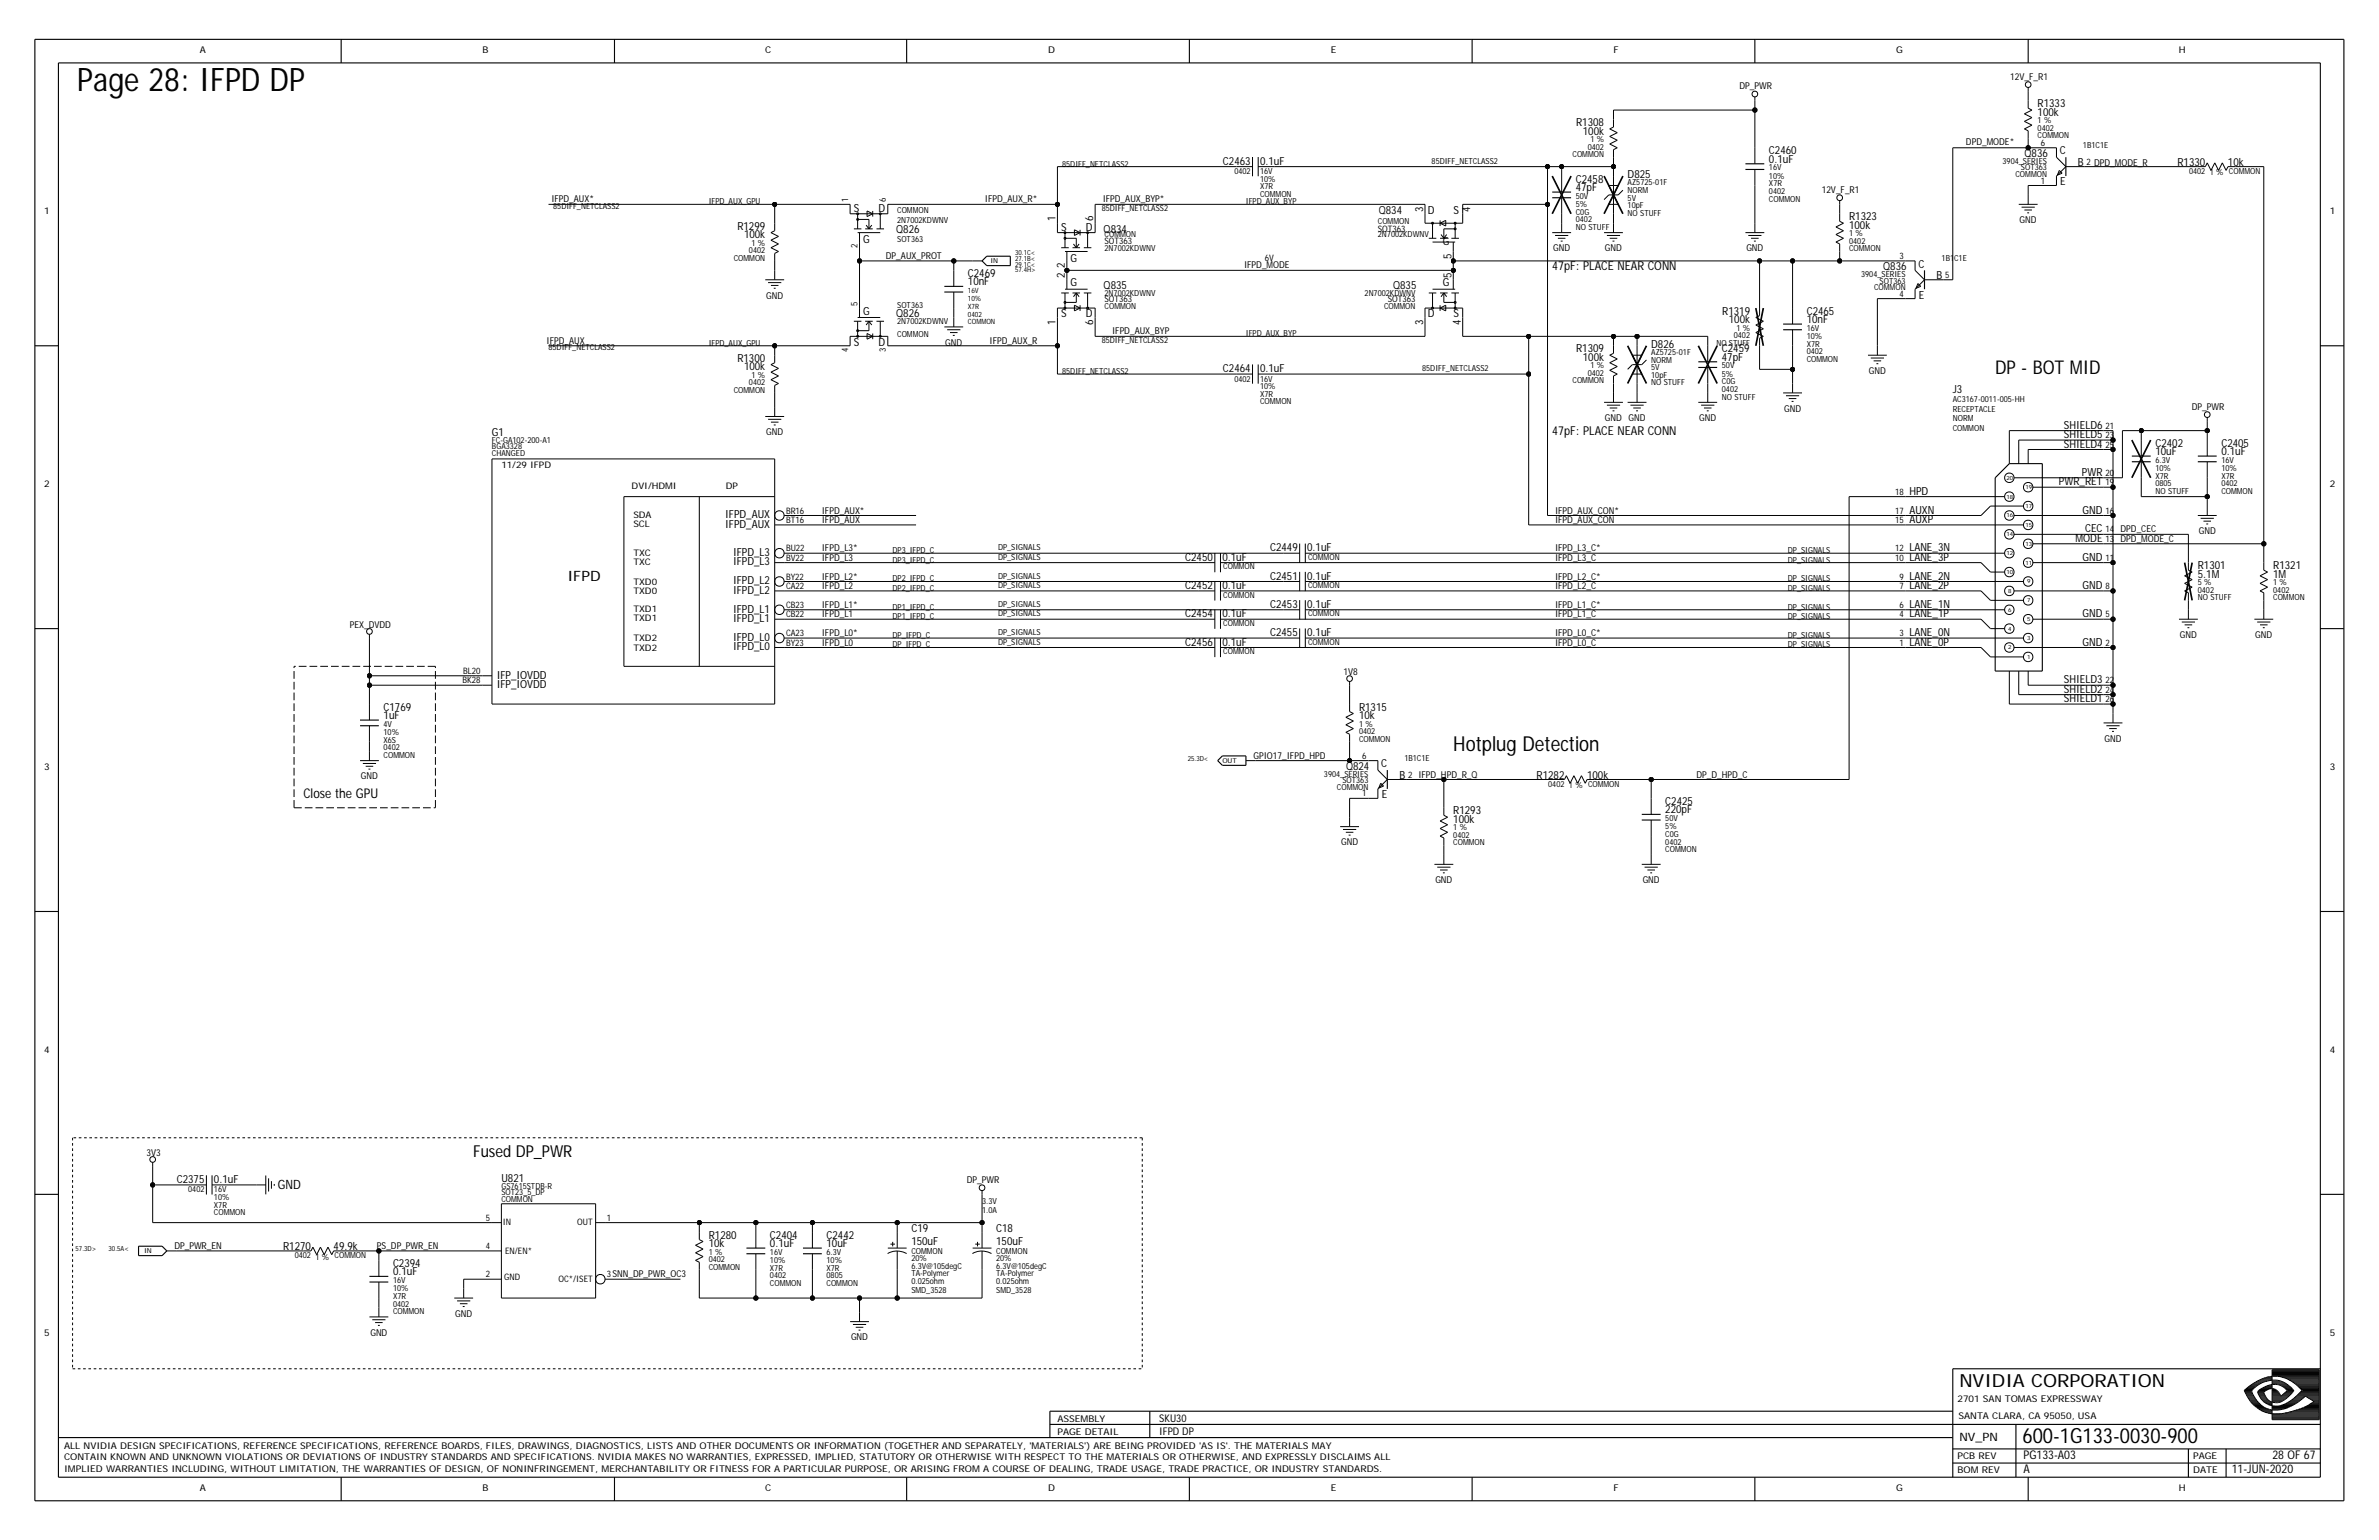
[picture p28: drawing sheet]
<svg xmlns="http://www.w3.org/2000/svg" width="432mm" height="279mm" viewBox="0 0 432 279" stroke-linecap="round" stroke-linejoin="round" font-family="sans-serif">
<defs><g id="words">
<text font-size="5.9" x="14" y="16.5">Page 28: IFPD DP</text>
<text font-size="3.8" x="367.1" y="261.8">600-1G133-0030-900</text>
<text font-size="3.7" x="263.8" y="136.3">Hotplug Detection</text>
<text font-size="3.4" x="362.1" y="67.9">DP - BOT MID</text>
<text font-size="3.3" x="355.6" y="251.6">NVIDIA CORPORATION</text>
<text font-size="3" x="85.9" y="209.8">Fused DP_PWR</text>
<text font-size="2.6" x="103" y="105.5">IFPD</text>
<text font-size="2.4" x="55.1" y="144.8">Close the GPU</text>
<text font-size="2.3" x="50.4" y="215.7">GND</text>
<g font-size="2.2">
<text x="281.7" y="49">47pF: PLACE NEAR CONN</text>
<text x="281.7" y="79">47pF: PLACE NEAR CONN</text>
<text x="367.3" y="267.3">A</text>
<text x="367.3" y="264.8">PG133-A03</text>
<text x="405.1" y="267.3">11-JUN-2020</text>
<text x="412.5" y="264.8">28 OF 67</text>
</g>
<text font-size="2.1" x="355.6" y="261.5">NV_PN</text>
<g font-size="2">
<text x="286.1" y="22.9">R1308</text>
<text x="369.8" y="19.5">R1333</text>
<text x="369.8" y="21">100k</text>
<text x="222" y="29.9">C2463</text>
<text x="228.7" y="29.9">0.1uF</text>
<text x="287.3" y="24.4">100k</text>
<text x="321.1" y="28">C2460</text>
<text x="321.1" y="29.5">0.1uF</text>
<text x="367.5" y="28.5">Q836</text>
<text x="373.9" y="28">C</text>
<text x="286" y="34.7">47pF</text>
<text x="286" y="33.1">C2458</text>
<text x="295.4" y="32.3">D825</text>
<text x="374" y="33.7">E</text>
<text x="377.2" y="30.1">B</text>
<text x="395.2" y="30.1">R1330</text>
<text x="404.4" y="30.1">10k</text>
<text x="133.8" y="41.7">R1299</text>
<text x="155" y="38.4">S</text>
<text x="159.4" y="38.4">D</text>
<text x="191.6" y="40.2" transform="rotate(-90 191.6 40.2)">1</text>
<text x="192.6" y="41.9">S</text>
<text x="197.1" y="41.9">D</text>
<text x="198.4" y="40.2" transform="rotate(-90 198.4 40.2)">6</text>
<text x="250.3" y="38.8">Q834</text>
<text x="258.3" y="38.4" transform="rotate(-90 258.3 38.4)">3</text>
<text x="259.1" y="38.8">D</text>
<text x="263.8" y="38.8">S</text>
<text x="266.9" y="38.4" transform="rotate(-90 266.9 38.4)">4</text>
<text x="335.6" y="40">R1323</text>
<text x="335.6" y="41.5">100k</text>
<text x="135" y="43.2">100k</text>
<text x="156.7" y="44.1">G</text>
<text x="162.7" y="42.2">Q826</text>
<text x="194.3" y="47.5">G</text>
<text x="200.3" y="42.2">Q834</text>
<text x="261.9" y="44.4">G</text>
<text x="263.4" y="47" transform="rotate(-90 263.4 47)">5</text>
<text x="175.7" y="51.8">10nF</text>
<text x="175.7" y="50.2">C2469</text>
<text x="193.3" y="50.4" transform="rotate(-90 193.3 50.4)">2</text>
<text x="193.3" y="48.7" transform="rotate(-90 193.3 48.7)">2</text>
<text x="194.3" y="52">G</text>
<text x="200.3" y="52.5">Q835</text>
<text x="252.9" y="52.5">Q835</text>
<text x="261.9" y="52">G</text>
<text x="263.4" y="50.4" transform="rotate(-90 263.4 50.4)">5</text>
<text x="341.8" y="49">Q836</text>
<text x="348.2" y="48.5">C</text>
<text x="351.5" y="50.6">B</text>
<text x="156.7" y="57.1">G</text>
<text x="162.7" y="57.6">Q826</text>
<text x="191.6" y="58.9" transform="rotate(-90 191.6 58.9)">1</text>
<text x="192.6" y="57.6">S</text>
<text x="197.1" y="57.6">D</text>
<text x="198.4" y="58.9" transform="rotate(-90 198.4 58.9)">6</text>
<text x="258.3" y="58.9" transform="rotate(-90 258.3 58.9)">3</text>
<text x="259.1" y="57.6">D</text>
<text x="263.8" y="57.6">S</text>
<text x="265.1" y="58.9" transform="rotate(-90 265.1 58.9)">4</text>
<text x="312.6" y="57.1">R1319</text>
<text x="313.8" y="58.6">100k</text>
<text x="327.9" y="57.1">C2465</text>
<text x="327.9" y="58.6">10nF</text>
<text x="348.3" y="54.2">E</text>
<text x="133.8" y="65.6">R1300</text>
<text x="155" y="62.7">S</text>
<text x="159.4" y="62.7">D</text>
<text x="286.1" y="63.9">R1309</text>
<text x="287.3" y="65.5">100k</text>
<text x="299.7" y="63.1">D826</text>
<text x="312.5" y="65.5">47pF</text>
<text x="312.5" y="63.9">C2459</text>
<text x="135" y="67.2">100k</text>
<text x="222" y="67.5">C2464</text>
<text x="228.7" y="67.5">0.1uF</text>
<text x="354.4" y="71.3">J3</text>
<text x="374.6" y="77.8">SHIELD6</text>
<text x="89.3" y="79.2">G1</text>
<text x="374.6" y="79.5">SHIELD5</text>
<text x="374.6" y="81.2">SHIELD4</text>
<text x="391.2" y="81">C2402</text>
<text x="391.2" y="82.6">10uF</text>
<text x="403.2" y="81">C2405</text>
<text x="403.2" y="82.6">0.1uF</text>
<text x="346.6" y="89.8">HPD</text>
<text x="373.7" y="88.1">PWR_RET</text>
<text x="377.9" y="86.3">PWR</text>
<text x="131.6" y="94">IFPD_AUX</text>
<text x="131.6" y="95.7">IFPD_AUX</text>
<text x="346.6" y="93.2">AUXN</text>
<text x="346.6" y="94.9">AUXP</text>
<text x="378" y="93.2">GND</text>
<text x="133" y="100.9">IFPD_L3</text>
<text x="215.1" y="101.7">C2450</text>
<text x="221.9" y="101.7">0.1uF</text>
<text x="230.5" y="100">C2449</text>
<text x="237.3" y="100">0.1uF</text>
<text x="346.6" y="100">LANE_3N</text>
<text x="346.6" y="101.7">LANE_3P</text>
<text x="376.7" y="98.3">MODE</text>
<text x="378" y="101.7">GND</text>
<text x="378.5" y="96.6">CEC</text>
<text x="133" y="102.6">IFPD_L3</text>
<text x="133" y="106">IFPD_L2</text>
<text x="133" y="107.7">IFPD_L2</text>
<text x="215.1" y="106.9">C2452</text>
<text x="221.9" y="106.9">0.1uF</text>
<text x="230.5" y="105.2">C2451</text>
<text x="237.3" y="105.2">0.1uF</text>
<text x="346.6" y="105.2">LANE_2N</text>
<text x="346.6" y="106.9">LANE_2P</text>
<text x="378" y="106.9">GND</text>
<text x="398.9" y="103.3">R1301</text>
<text x="398.9" y="104.8">5.1M</text>
<text x="412.6" y="103.3">R1321</text>
<text x="412.6" y="104.8">1M</text>
<text x="133" y="111.1">IFPD_L1</text>
<text x="133" y="112.9">IFPD_L1</text>
<text x="215.1" y="112">C2454</text>
<text x="221.9" y="112">0.1uF</text>
<text x="230.5" y="110.3">C2453</text>
<text x="237.3" y="110.3">0.1uF</text>
<text x="346.6" y="112">LANE_1P</text>
<text x="346.6" y="110.3">LANE_1N</text>
<text x="378" y="112">GND</text>
<text x="133" y="116.3">IFPD_L0</text>
<text x="133" y="118">IFPD_L0</text>
<text x="215.1" y="117.1">C2456</text>
<text x="221.9" y="117.1">0.1uF</text>
<text x="230.5" y="115.4">C2455</text>
<text x="237.3" y="115.4">0.1uF</text>
<text x="346.6" y="117.1">LANE_0P</text>
<text x="346.6" y="115.4">LANE_0N</text>
<text x="378" y="117.1">GND</text>
<text x="90.1" y="123.1">IFP_IOVDD</text>
<text x="90.1" y="124.8">IFP_IOVDD</text>
<text x="374.6" y="125.7">SHIELD2</text>
<text x="374.6" y="124">SHIELD3</text>
<text x="69.6" y="130.5">1uF</text>
<text x="69.6" y="128.9">C1769</text>
<text x="246.7" y="128.9">R1315</text>
<text x="246.7" y="130.5">10k</text>
<text x="374.6" y="127.4">SHIELD1</text>
<text x="244.3" y="139.7">Q824</text>
<text x="250.7" y="139.2">C</text>
<text x="254" y="141.3">B</text>
<text x="278.9" y="141.3">R1282</text>
<text x="288.1" y="141.3">100k</text>
<text x="250.8" y="144.8">E</text>
<text x="263.8" y="147.8">R1293</text>
<text x="263.8" y="149.3">100k</text>
<text x="302.3" y="146">C2425</text>
<text x="302.3" y="147.6">220pF</text>
<text x="32.1" y="214.6">C2375</text>
<text x="38.8" y="214.6">0.1uF</text>
<text x="91" y="214.5">U821</text>
<text x="51.4" y="226.8">R1270</text>
<text x="60.6" y="226.8">49.9k</text>
<text x="128.6" y="224.7">R1280</text>
<text x="128.6" y="226.3">10k</text>
<text x="139.8" y="224.7">C2404</text>
<text x="139.8" y="226.3">0.1uF</text>
<text x="150" y="224.7">C2442</text>
<text x="150" y="226.3">10uF</text>
<text x="165.4" y="225.9">150uF</text>
<text x="165.4" y="223.5">C19</text>
<text x="180.8" y="225.9">150uF</text>
<text x="180.8" y="223.5">C18</text>
<text x="71.3" y="231.4">0.1uF</text>
<text x="71.3" y="229.9">C2394</text>
</g>
<g font-size="1.9">
<text x="210.4" y="257.9">SKU30</text>
<text x="210.4" y="260.3">IFPD DP</text>
</g>
<g font-size="1.7">
<text x="36.3" y="9.7">A</text>
<text x="87.6" y="9.7">B</text>
<text x="138.9" y="9.7">C</text>
<text x="190.2" y="9.7">D</text>
<text x="241.5" y="9.7">E</text>
<text x="292.9" y="9.7">F</text>
<text x="344.2" y="9.7">G</text>
<text x="395.5" y="9.7">H</text>
<text x="315.7" y="16.2">DP_PWR</text>
<text x="364.9" y="14.5">12V_F_R1</text>
<text x="356.8" y="26.3">DPD_MODE*</text>
<text x="330.7" y="35">12V_F_R1</text>
<text x="8" y="38.8">1</text>
<text x="100.1" y="36.7">IFPD_AUX*</text>
<text x="178.8" y="36.7">IFPD_AUX_R*</text>
<text x="200.1" y="36.7">IFPD_AUX_BYP*</text>
<text x="366.6" y="40.5">GND</text>
<text x="422.9" y="38.8">1</text>
<text x="160.8" y="47">DP_AUX_PROT</text>
<text x="281.9" y="45.6">GND</text>
<text x="291.3" y="45.6">GND</text>
<text x="317" y="45.6">GND</text>
<text x="225.8" y="48.7">IFPD_MODE</text>
<text x="139.1" y="54.2">GND</text>
<text x="99.2" y="62.4">IFPD_AUX</text>
<text x="171.6" y="62.7">GND</text>
<text x="179.6" y="62.4">IFPD_AUX_R</text>
<text x="201.9" y="60.7">IFPD_AUX_BYP</text>
<text x="339.2" y="67.9">GND</text>
<text x="291.3" y="76.4">GND GND</text>
<text x="308.4" y="76.4">GND</text>
<text x="323.8" y="74.7">GND</text>
<text x="397.8" y="74.4">DP_PWR</text>
<text x="139.1" y="79">GND</text>
<text x="8" y="88.4">2</text>
<text x="422.9" y="88.4">2</text>
<text x="149.2" y="93.2">IFPD_AUX*</text>
<text x="149.2" y="94.9">IFPD_AUX</text>
<text x="282.3" y="93.2">IFPD_AUX_CON*</text>
<text x="282.3" y="94.9">IFPD_AUX_CON</text>
<text x="149.2" y="100">IFPD_L3*</text>
<text x="149.2" y="101.7">IFPD_L3</text>
<text x="282.3" y="100">IFPD_L3_C*</text>
<text x="282.3" y="101.7">IFPD_L3_C</text>
<text x="384.9" y="98.3">DPD_MODE_C</text>
<text x="384.9" y="96.6">DPD_CEC</text>
<text x="399.1" y="96.9">GND</text>
<text x="149.2" y="105.2">IFPD_L2*</text>
<text x="149.2" y="106.9">IFPD_L2</text>
<text x="282.3" y="105.2">IFPD_L2_C*</text>
<text x="282.3" y="106.9">IFPD_L2_C</text>
<text x="63.5" y="113.9">PEX_DVDD</text>
<text x="149.2" y="112">IFPD_L1</text>
<text x="149.2" y="110.3">IFPD_L1*</text>
<text x="282.3" y="112">IFPD_L1_C</text>
<text x="282.3" y="110.3">IFPD_L1_C*</text>
<text x="149.2" y="117.1">IFPD_L0</text>
<text x="149.2" y="115.4">IFPD_L0*</text>
<text x="282.3" y="117.1">IFPD_L0_C</text>
<text x="282.3" y="115.4">IFPD_L0_C*</text>
<text x="395.7" y="115.8">GND</text>
<text x="409.3" y="115.8">GND</text>
<text x="243.8" y="122.4">1V8</text>
<text x="227.5" y="137.7">GPIO17_IFPD_HPD</text>
<text x="382" y="134.6">GND</text>
<text x="8" y="139.7">3</text>
<text x="65.5" y="141.4">GND</text>
<text x="307.9" y="141.1">DP_D_HPD_C</text>
<text x="422.9" y="139.7">3</text>
<text x="243.4" y="153.4">GND</text>
<text x="260.5" y="160.2">GND</text>
<text x="298.2" y="160.2">GND</text>
<text x="8" y="191">4</text>
<text x="422.9" y="191">4</text>
<text x="26.6" y="209.7">3V3</text>
<text x="175.5" y="214.6">DP_PWR</text>
<text x="31.6" y="226.6">DP_PWR_EN</text>
<text x="68.4" y="226.6">PS_DP_PWR_EN</text>
<text x="82.6" y="238.9">GND</text>
<text x="8" y="242.3">5</text>
<text x="67.2" y="242.3">GND</text>
<text x="154.5" y="243.2">GND</text>
<text x="422.9" y="242.3">5</text>
<text x="191.9" y="257.9">ASSEMBLY</text>
<text x="355.3" y="254.3">2701 SAN TOMAS EXPRESSWAY</text>
<text x="355.5" y="257.4">SANTA CLARA, CA 95050, USA</text>
<text x="11.6" y="262.9">ALL NVIDIA DESIGN SPECIFICATIONS, REFERENCE SPECIFICATIONS, REFERENCE BOARDS, FILES, DRAWINGS, DIAGNOSTICS, LISTS AND OTHER DOCUMENTS OR INFORMATION (TOGETHER AND SEPARATELY, 'MATERIALS') ARE BEING PROVIDED 'AS IS'. THE MATERIALS MAY</text>
<text x="191.9" y="260.3">PAGE DETAIL</text>
<text x="11.6" y="264.9">CONTAIN KNOWN AND UNKNOWN VIOLATIONS OR DEVIATIONS OF INDUSTRY STANDARDS AND SPECIFICATIONS. NVIDIA MAKES NO WARRANTIES, EXPRESSED, IMPLIED, STATUTORY OR OTHERWISE WITH RESPECT TO THE MATERIALS OR OTHERWISE, AND EXPRESSLY DISCLAIMS ALL</text>
<text x="11.6" y="267.2">IMPLIED WARRANTIES INCLUDING, WITHOUT LIMITATION, THE WARRANTIES OF DESIGN, OF NONINFRINGEMENT, MERCHANTABILITY OR FITNESS FOR A PARTICULAR PURPOSE, OR ARISING FROM A COURSE OF DEALING, TRADE USAGE, TRADE PRACTICE, OR INDUSTRY STANDARDS.</text>
<text x="355.3" y="267.3">BOM REV</text>
<text x="355.3" y="264.8">PCB REV</text>
<text x="398.1" y="264.8">PAGE</text>
<text x="398.1" y="267.3">DATE</text>
<text x="36.3" y="270.6">A</text>
<text x="87.6" y="270.6">B</text>
<text x="138.9" y="270.6">C</text>
<text x="190.2" y="270.6">D</text>
<text x="241.5" y="270.6">E</text>
<text x="292.9" y="270.6">F</text>
<text x="344.2" y="270.6">G</text>
<text x="395.5" y="270.6">H</text>
</g>
<g font-size="1.6">
<text x="370.4" y="26.5">6</text>
<text x="378.7" y="29.9">2 DPD_MODE_R</text>
<text x="370.4" y="33.3">1</text>
<text x="154" y="36.7" transform="rotate(-90 154 36.7)">1</text>
<text x="160.8" y="36.7" transform="rotate(-90 160.8 36.7)">6</text>
<text x="155.7" y="45" transform="rotate(-90 155.7 45)">2</text>
<text x="200.5" y="44.3">SOT363</text>
<text x="229.6" y="47.3">6V</text>
<text x="250.1" y="42">SOT363</text>
<text x="344.8" y="47">3</text>
<text x="344.8" y="53.8">4</text>
<text x="353.1" y="50.4">5</text>
<text x="155.7" y="55.5" transform="rotate(-90 155.7 55.5)">5</text>
<text x="200.5" y="54.9">SOT363</text>
<text x="251.9" y="54.9">SOT363</text>
<text x="154" y="63.9" transform="rotate(-90 154 63.9)">4</text>
<text x="160.8" y="63.9" transform="rotate(-90 160.8 63.9)">3</text>
<text x="382.2" y="77.8">21</text>
<text x="382.2" y="79.5">23</text>
<text x="382.2" y="81.2">25</text>
<text x="91" y="85">11/29 IFPD</text>
<text x="114.6" y="88.6">DVI/HDMI</text>
<text x="131.7" y="88.6">DP</text>
<text x="344" y="89.8">18</text>
<text x="382.2" y="88.1">19</text>
<text x="382.2" y="86.3">20</text>
<text x="115" y="95.6">SCL</text>
<text x="115" y="94">SDA</text>
<text x="142.7" y="93.2">BR16</text>
<text x="142.7" y="94.9">BT16</text>
<text x="344" y="94.9">15</text>
<text x="344" y="93.2">17</text>
<text x="382.2" y="93.2">16</text>
<text x="115" y="100.8">TXC</text>
<text x="142.7" y="100">BU22</text>
<text x="142.7" y="101.7">BV22</text>
<text x="344" y="101.7">10</text>
<text x="344" y="100">12</text>
<text x="382.2" y="98.3">13</text>
<text x="382.2" y="101.7">11</text>
<text x="382.2" y="96.6">14</text>
<text x="115" y="102.5">TXC</text>
<text x="115" y="106.1">TXD0</text>
<text x="115" y="107.8">TXD0</text>
<text x="142.7" y="105.2">BY22</text>
<text x="142.7" y="106.9">CA22</text>
<text x="344.8" y="106.9">7</text>
<text x="344.8" y="105.2">9</text>
<text x="382.2" y="106.9">8</text>
<text x="115" y="111">TXD1</text>
<text x="115" y="112.7">TXD1</text>
<text x="142.7" y="110.3">CB23</text>
<text x="142.7" y="112">CB22</text>
<text x="344.8" y="112">4</text>
<text x="344.8" y="110.3">6</text>
<text x="382.2" y="112">5</text>
<text x="115" y="116.4">TXD2</text>
<text x="115" y="118">TXD2</text>
<text x="142.7" y="115.4">CA23</text>
<text x="142.7" y="117.1">BY23</text>
<text x="344.8" y="117.1">1</text>
<text x="344.8" y="115.4">3</text>
<text x="382.2" y="117.1">2</text>
<text x="84" y="124">BK28</text>
<text x="84.1" y="122.3">BL20</text>
<text x="382.2" y="124">22</text>
<text x="382.2" y="125.7">24</text>
<text x="382.2" y="127.4">26</text>
<text x="247.2" y="137.7">6</text>
<text x="255.6" y="141.1">2 IFPD_HPD_R_Q</text>
<text x="247.2" y="144.5">1</text>
<text x="88.2" y="221.5">5</text>
<text x="110.2" y="221.5">1</text>
<text x="88.2" y="226.6">4</text>
<text x="91.3" y="222.3">IN</text>
<text x="91.7" y="227.5">EN/EN*</text>
<text x="104.8" y="222.3">OUT</text>
<text x="88.2" y="231.7">2</text>
<text x="91.5" y="232.2">GND</text>
<text x="101.4" y="232.6">OC*/ISET</text>
<text x="110.2" y="231.7">3SNN_DP_PWR_OC3</text>
</g>
<g font-size="1.5">
<text x="369.8" y="22.4">1 %</text>
<text x="369.8" y="23.7">0402</text>
<text x="259.8" y="29.7">85DIFF_NETCLASS2</text>
<text x="285.4" y="28.5">COMMON</text>
<text x="288.2" y="27.2">0402</text>
<text x="288.7" y="25.8">1 %</text>
<text x="363.5" y="29.7">3904_SERIES</text>
<text x="369.8" y="25.1">COMMON</text>
<text x="378.1" y="26.8">1B1C1E</text>
<text x="192.8" y="30.2">85DIFF_NETCLASS2</text>
<text x="224" y="31.6">0402</text>
<text x="228.7" y="31.6">16V</text>
<text x="228.7" y="33">10%</text>
<text x="228.7" y="35.7">COMMON</text>
<text x="228.7" y="34.3">X7R</text>
<text x="295.4" y="35">NORM</text>
<text x="295.4" y="33.7">AZ5725-01F</text>
<text x="321.1" y="33.8">X7R</text>
<text x="321.1" y="32.5">10%</text>
<text x="321.1" y="30.9">16V</text>
<text x="321.1" y="35.2">0402</text>
<text x="365.8" y="32.1">COMMON</text>
<text x="366.8" y="30.9">SOT363</text>
<text x="397.3" y="31.6">0402</text>
<text x="401.1" y="31.8">1 % COMMON</text>
<text x="100.4" y="37.9">85DIFF_NETCLASS2</text>
<text x="128.6" y="37.1">IFPD_AUX_GPU</text>
<text x="162.9" y="40.5">2N7002KDWNV</text>
<text x="162.9" y="38.6">COMMON</text>
<text x="200" y="38.3">85DIFF_NETCLASS2</text>
<text x="226.1" y="37.1">IFPD_AUX_BYP</text>
<text x="250.1" y="40.7">COMMON</text>
<text x="286" y="40.3">0402</text>
<text x="286" y="36">50V</text>
<text x="286" y="37.6">5%</text>
<text x="286" y="39">C0G</text>
<text x="286" y="41.7">NO STUFF</text>
<text x="295.4" y="37.8">10pF</text>
<text x="295.4" y="36.4">5V</text>
<text x="295.4" y="39.1">NO STUFF</text>
<text x="321.1" y="36.6">COMMON</text>
<text x="133.2" y="47.3">COMMON</text>
<text x="135.9" y="46">0402</text>
<text x="136.4" y="44.6">1 %</text>
<text x="162.9" y="43.9">SOT363</text>
<text x="200.5" y="45.5">2N7002KDWNV</text>
<text x="200.5" y="43.1">COMMON</text>
<text x="250.1" y="43.1">2N7002KDWNV</text>
<text x="335.6" y="42.9">1 %</text>
<text x="335.6" y="44.3">0402</text>
<text x="335.6" y="45.6">COMMON</text>
<text x="352.4" y="47.3">1B1C1E</text>
<text x="200.5" y="53.7">2N7002KDWNV</text>
<text x="247.7" y="53.7">2N7002KDWNV</text>
<text x="337.8" y="50.2">3904_SERIES</text>
<text x="340.2" y="52.6">COMMON</text>
<text x="341.2" y="51.4">SOT363</text>
<text x="162.9" y="58.8">2N7002KDWNV</text>
<text x="162.9" y="55.9">SOT363</text>
<text x="200.5" y="56.1">COMMON</text>
<text x="251.2" y="56.1">COMMON</text>
<text x="315.2" y="60">1 %</text>
<text x="327.9" y="60">16V</text>
<text x="99.6" y="63.6">85DIFF_NETCLASS2</text>
<text x="128.6" y="62.7">IFPD_AUX_GPU</text>
<text x="162.9" y="61.2">COMMON</text>
<text x="200" y="62.2">85DIFF_NETCLASS2</text>
<text x="226.1" y="61">IFPD_AUX_BYP</text>
<text x="299.7" y="64.4">AZ5725-01F</text>
<text x="299.7" y="65.8">NORM</text>
<text x="311.5" y="62.7">NO STUFF</text>
<text x="314.7" y="61.4">0402</text>
<text x="327.9" y="65.6">COMMON</text>
<text x="327.9" y="61.5">10%</text>
<text x="327.9" y="62.9">X7R</text>
<text x="327.9" y="64.3">0402</text>
<text x="133.2" y="71.3">COMMON</text>
<text x="135.9" y="69.9">0402</text>
<text x="136.4" y="68.5">1 %</text>
<text x="192.8" y="67.9">85DIFF_NETCLASS2</text>
<text x="224" y="69.2">0402</text>
<text x="228.7" y="72">X7R</text>
<text x="228.7" y="70.6">10%</text>
<text x="228.7" y="69.2">16V</text>
<text x="258.1" y="67.4">85DIFF_NETCLASS2</text>
<text x="285.4" y="69.6">COMMON</text>
<text x="288.2" y="68.2">0402</text>
<text x="288.7" y="66.8">1 %</text>
<text x="299.7" y="67.2">5V</text>
<text x="299.7" y="68.5">10pF</text>
<text x="299.7" y="69.9">NO STUFF</text>
<text x="312.5" y="71.1">0402</text>
<text x="312.5" y="68.4">5%</text>
<text x="312.5" y="66.8">50V</text>
<text x="312.5" y="69.7">C0G</text>
<text x="228.7" y="73.3">COMMON</text>
<text x="312.5" y="72.5">NO STUFF</text>
<text x="354.4" y="76.4">NORM</text>
<text x="354.4" y="74.7">RECEPTACLE</text>
<text x="354.4" y="73">AC3167-0011-005-HH</text>
<text x="89.3" y="80.4">FC-GA102-200-A1</text>
<text x="89.3" y="82.7">CHANGED</text>
<text x="89.3" y="81.6">BGA3328</text>
<text x="354.4" y="78.1">COMMON</text>
<text x="391.2" y="83.9">6.3V</text>
<text x="403.2" y="83.9">16V</text>
<text x="391.2" y="85.5">10%</text>
<text x="391.2" y="88.2">0805</text>
<text x="391.2" y="86.9">X7R</text>
<text x="391.2" y="89.6">NO STUFF</text>
<text x="403.2" y="88.2">0402</text>
<text x="403.2" y="89.6">COMMON</text>
<text x="403.2" y="86.9">X7R</text>
<text x="403.2" y="85.5">10%</text>
<text x="162" y="100.4">DP3_IFPD_C</text>
<text x="181.2" y="101.6">DP_SIGNALS</text>
<text x="181.2" y="99.9">DP_SIGNALS</text>
<text x="237.4" y="101.6">COMMON</text>
<text x="324.5" y="100.4">DP_SIGNALS</text>
<text x="162" y="107.2">DP2_IFPD_C</text>
<text x="162" y="102.1">DP3_IFPD_C</text>
<text x="162" y="105.5">DP2_IFPD_C</text>
<text x="181.2" y="106.7">DP_SIGNALS</text>
<text x="181.2" y="105">DP_SIGNALS</text>
<text x="222" y="103.3">COMMON</text>
<text x="237.4" y="106.7">COMMON</text>
<text x="324.5" y="102.1">DP_SIGNALS</text>
<text x="324.5" y="107.2">DP_SIGNALS</text>
<text x="324.5" y="105.5">DP_SIGNALS</text>
<text x="398.9" y="106.2">5 %</text>
<text x="398.9" y="107.6">0402</text>
<text x="412.6" y="107.6">0402</text>
<text x="412.6" y="106.2">1 %</text>
<text x="162" y="112.3">DP1_IFPD_C</text>
<text x="162" y="110.6">DP1_IFPD_C</text>
<text x="181.2" y="111.8">DP_SIGNALS</text>
<text x="181.2" y="110.1">DP_SIGNALS</text>
<text x="222" y="108.4">COMMON</text>
<text x="222" y="113.5">COMMON</text>
<text x="237.4" y="111.8">COMMON</text>
<text x="324.5" y="110.6">DP_SIGNALS</text>
<text x="324.5" y="112.3">DP_SIGNALS</text>
<text x="398.9" y="108.9">NO STUFF</text>
<text x="412.6" y="108.9">COMMON</text>
<text x="162" y="115.8">DP_IFPD_C</text>
<text x="162" y="117.5">DP_IFPD_C</text>
<text x="181.2" y="115.2">DP_SIGNALS</text>
<text x="181.2" y="117">DP_SIGNALS</text>
<text x="222" y="118.7">COMMON</text>
<text x="237.4" y="117">COMMON</text>
<text x="324.5" y="115.8">DP_SIGNALS</text>
<text x="324.5" y="117.5">DP_SIGNALS</text>
<text x="69.6" y="131.8">4V</text>
<text x="246.7" y="131.8">1 %</text>
<text x="69.6" y="134.8">X6S</text>
<text x="69.6" y="136.1">0402</text>
<text x="69.6" y="133.4">10%</text>
<text x="69.6" y="137.5">COMMON</text>
<text x="246.7" y="133.2">0402</text>
<text x="246.7" y="134.6">COMMON</text>
<text x="240.3" y="140.9">3904_SERIES</text>
<text x="242.7" y="143.3">COMMON</text>
<text x="243.7" y="142.1">SOT363</text>
<text x="254.9" y="138">1B1C1E</text>
<text x="281" y="142.8">0402</text>
<text x="284.8" y="143">1 % COMMON</text>
<text x="302.3" y="148.9">50V</text>
<text x="263.8" y="152">0402</text>
<text x="263.8" y="153.4">COMMON</text>
<text x="263.8" y="150.7">1 %</text>
<text x="302.3" y="151.9">C0G</text>
<text x="302.3" y="153.2">0402</text>
<text x="302.3" y="150.5">5%</text>
<text x="302.3" y="154.6">COMMON</text>
<text x="91" y="215.7">GS7615STDB-R</text>
<text x="34.2" y="216.3">0402</text>
<text x="38.8" y="220.5">COMMON</text>
<text x="38.8" y="217.7">10%</text>
<text x="38.8" y="219.1">X7R</text>
<text x="38.8" y="216.3">16V</text>
<text x="91" y="218.1">COMMON</text>
<text x="91" y="216.9">SOT23_5_DP</text>
<text x="178.2" y="218.4">3.3V</text>
<text x="178.2" y="220.1">1.0A</text>
<text x="128.6" y="227.6">1 %</text>
<text x="139.8" y="227.6">16V</text>
<text x="150" y="227.6">6.3V</text>
<text x="165.4" y="227.5">COMMON</text>
<text x="180.8" y="227.5">COMMON</text>
<text x="53.5" y="228.3">0402</text>
<text x="57.3" y="228.6">1 % COMMON</text>
<text x="71.3" y="232.8">16V</text>
<text x="128.6" y="230.4">COMMON</text>
<text x="128.6" y="229">0402</text>
<text x="139.8" y="229.2">10%</text>
<text x="139.8" y="230.5">X7R</text>
<text x="139.8" y="231.9">0402</text>
<text x="139.8" y="233.3">COMMON</text>
<text x="150" y="233.3">COMMON</text>
<text x="150" y="229.2">10%</text>
<text x="150" y="231.9">0805</text>
<text x="150" y="230.5">X7R</text>
<text x="165.4" y="228.8">20%</text>
<text x="165.4" y="232.9">0.025ohm</text>
<text x="165.4" y="231.6">TA-Polymer</text>
<text x="165.4" y="230.2">6.3V@105degC</text>
<text x="180.8" y="230.2">6.3V@105degC</text>
<text x="180.8" y="228.8">20%</text>
<text x="180.8" y="231.6">TA-Polymer</text>
<text x="180.8" y="232.9">0.025ohm</text>
<text x="71.3" y="234.3">10%</text>
<text x="71.3" y="235.7">X7R</text>
<text x="71.3" y="237">0402</text>
<text x="71.3" y="238.4">COMMON</text>
<text x="165.4" y="234.7">SMD_3528</text>
<text x="180.8" y="234.7">SMD_3528</text>
</g>
<g font-size="1.3">
<text x="184.2" y="47.3">27.1B&lt;</text>
<text x="184.2" y="46.3">30.1C&lt;</text>
<text x="175.7" y="53.2">16V</text>
<text x="184.2" y="48.4">29.1C&lt;</text>
<text x="184.2" y="49.4">57.4H&gt;</text>
<text x="175.7" y="54.7">10%</text>
<text x="175.7" y="56.1">X7R</text>
<text x="175.7" y="57.4">0402</text>
<text x="175.7" y="58.8">COMMON</text>
<text x="215.6" y="138">25.3D&lt;</text>
<text x="13.7" y="227">57.3D&gt;</text>
<text x="19.7" y="227">30.5A&lt;</text>
</g>
<g font-size="1.2">
<text x="179.8" y="47.8">IN</text>
<text x="221.9" y="138.4">OUT</text>
<text x="26.2" y="227.4">IN</text>
</g>
<g font-size="1">
<text x="364.2" y="87">20</text>
<text x="367.6" y="88.7">19</text>
<text x="364.2" y="93.9">16</text>
<text x="364.2" y="90.4">18</text>
<text x="367.6" y="95.6">15</text>
<text x="367.6" y="92.2">17</text>
<text x="364.2" y="100.7">12</text>
<text x="364.2" y="97.3">14</text>
<text x="367.6" y="99">13</text>
<text x="364.2" y="104.1">10</text>
<text x="364.5" y="107.6">8</text>
<text x="367.6" y="102.4">11</text>
<text x="367.9" y="105.8">9</text>
<text x="364.5" y="111">6</text>
<text x="367.9" y="112.7">5</text>
<text x="367.9" y="109.3">7</text>
<text x="364.5" y="114.4">4</text>
<text x="364.5" y="117.8">2</text>
<text x="367.9" y="116.1">3</text>
<text x="367.9" y="119.5">1</text>
</g>
</g></defs>
<g fill="none" stroke="#000" stroke-width=".18">
<path d="M292.9 20h25.6zM292.9 20v1.7zM318.5 18.3v1.7zM318.5 20v6.8zM318.5 17.6v.7zM368.1 16.5v1.8zM368.1 15.9v.6zM368.1 19.6l.7 .4zM368.1 18.3v1.3zM99.6 37.1h41zM140.6 37.1h13.7zM140.6 37.1v3.4z"/>
<path d="M154.3 37.1v1.7zM154.3 38.8h6.8zM155.5 38.7l.2-.1 .1 .3-.1 .1zM155.5 39.7l.2-.1 .1 .3-.1 .1zM155.7 39.8h2zM155.7 38.8v2.7zM157.4 38.3v1zM157.4 39.3l1-.5zM157.4 38.3l1 .5zM157.7 39.8v1.7zM158.4 38.3v1zM159.6 38.7l.2-.1 .1 .3-.1 .1z"/>
<path d="M159.8 38.8v2.7zM161.1 37.1h30.8zM161.1 37.1v1.7zM191.9 30.2v6.9zM191.9 30.2h32.5zM191.9 37.1v3.4zM198.8 37.1h59.8zM198.8 37.1v3.4zM224.4 30.2h2.9zM227.3 28.5v3.5zM228.4 30.2h2.9zM228.4 28.5v3.5z"/>
<path d="M231.3 30.2h49.6zM258.6 37.1v1.7zM258.6 38.8v1.7zM261.4 40v1zM262.4 40v1zM265.5 37.1h15.4zM265.5 37.1v1.7zM265.5 38.8v1.7zM280.9 37.1v56.4zM280.9 30.2v6.9zM280.9 30.2h2.5zM283.4 38.8v1.7z"/>
<path d="M283.4 30.2h9.5zM283.4 30.2v1.7zM283.4 35.9v2.9zM283.4 31.9v3zM292 33.7l1.7 3.4zM292 33.7h1.7zM292 37.1h1.7zM292 35.4l-.9 .8zM292 35.4h1.7zM292.2 26.1l1.3 .7zM292.2 26.1l1.3-.7zM292.2 24.8l1.3 .6z"/>
<path d="M292.2 24.8l1.3-.7zM292.2 23.4l1.3 .7zM292.2 23.4l.7-.4zM292.9 38.8v1.7zM292.9 28.5v1.7zM292.9 30.2v1.7zM292.9 27.2v1.3zM292.9 27.2l.6-.4zM292.9 21.7v1.3zM292.9 31.9v6.9zM293.7 33.7l-1.7 3.4zM294.6 34.5l-.9 .9z"/>
<path d="M318.5 33.7v6.8zM318.5 30.7v3zM318.5 26.8v2.9zM333.9 37.1v1.7zM333.9 36.4v.7zM333.9 38.8v1.4zM354.4 26.8v24zM354.4 26.8h13.7zM366.4 37.1h3.4zM366.9 37.6h2.4zM367.4 38.1h1.4zM367.4 23.4l.7 .3z"/>
<path d="M367.4 23.4l1.4-.7zM367.4 22l1.4 .7zM367.4 22l1.4-.7zM367.4 20.7l1.4 .6zM367.4 20.7l1.4-.7zM368 38.6h.3zM368.1 33.7h3.4zM368.1 33.7v1.7zM368.1 26.8h3.4zM368.1 25.1v1.7zM368.1 35.4v1.7zM368.1 23.7v1.4z"/>
<path d="M371.5 33.7h1.8zM371.5 26.8h1.8zM373.3 31.9v1.8zM373.3 26.8v1.7zM373.3 28.5l1.7 1.7zM373.3 31.9l1.7-1.7zM373.4 31.8l.9-.4zM373.8 30.9l.5 .5zM373.8 30.9l-.4 .9zM375 30.2h3.4zM378.4 30.2h20.5zM398.9 30.2h1.4z"/>
<path d="M400.6 29.5l-.3 .7zM400.6 29.5l.7 1.4zM402 29.5l-.7 1.4zM402 29.5l.7 1.4zM403.4 29.5l.6 1.4zM403.4 29.5l-.7 1.4zM404.4 30.2h1.4zM404.4 30.2l-.4 .7zM405.8 30.2h5.1zM410.9 30.2v68.5zM138.9 50.8h3.4zM139.4 51.3h2.4z"/>
<path d="M139.9 44.9l1.4 .7zM139.9 44.9l1.4-.6zM139.9 43.6l1.4 .7zM139.9 43.6l1.4-.7zM139.9 42.2l1.4 .7zM139.9 42.2l.7-.3zM139.9 51.8h1.4zM140.4 52.3h.4zM140.6 47.3v1.7zM140.6 46v1.3zM140.6 46l.7-.4zM140.6 40.5v1.4z"/>
<path d="M140.6 49v1.8zM155 58.3h1.3zM155 41.5h1.3zM155.5 59.9l.2-.1 .1 .3-.1 .1zM155.7 60h2zM155.7 57.6h4.1zM155.7 58.3v2.7zM155.7 42.2h4.1zM156 47.3h17.1zM156 43.9v3.4zM156 47.3v8.6zM156 55.9v1.7z"/>
<path d="M156 42.2v1.7zM157 58.3h1.4zM157 41.5h1.4zM157.2 40.8l.5 .7zM157.7 58.3v1.7zM157.7 58.3l-.5 .7zM157.7 58.3l.5 .7zM158.2 40.8l-.5 .7zM159.1 58.3h1.4zM159.1 41.5h1.4zM159.8 58.3v2.7zM171.4 59.3h3.4z"/>
<path d="M171.9 59.8h2.4zM173.1 55.9v1.7zM173.1 47.3h3.4zM173.1 47.3v1.7zM173.1 57.6v1.7zM173.1 53v2.9zM173.1 49v3zM176.5 47.3h1.7zM191.9 57.6v5.1zM191.9 40.5v1.7zM191.9 42.2h6.9zM191.9 55.9v1.7z"/>
<path d="M191.9 55.9h6.9zM192.6 44.9h1.4zM192.6 53.2h1.4zM193.1 42.1l.2-.1 .2 .3-.2 .1zM193.1 43.2l.2-.1 .2 .2-.2 .1zM193.1 55.8l.2-.1 .2 .3-.2 .1zM193.1 54.8l.2-.1 .2 .2-.2 .1zM193.3 43.2h2.1zM193.3 45.6h4.1zM193.3 42.2v2.7zM193.3 54.9h2.1zM193.3 52.5h4.1z"/>
<path d="M193.3 53.2v2.7zM193.6 49h70.2zM193.6 47.3v1.7zM193.6 49v1.8zM193.6 45.6v1.7zM193.6 50.8v1.7zM194.7 44.9h1.3zM194.7 53.2h1.3zM194.8 44.3l.6 .6zM195 41.7v1zM195 42.7l1-.5zM195 41.7l1 .5z"/>
<path d="M195 55.4v1zM195 55.4l1 .5zM195 56.4l1-.5zM195.4 43.2v1.7zM195.4 53.2v1.7zM195.4 53.2l-.6 .6zM195.4 53.2l.5 .6zM195.9 44.3l-.5 .6zM196 41.7v1zM196 55.4v1zM196.7 44.9h1.4zM196.7 53.2h1.4z"/>
<path d="M197.3 42.1l.1-.1 .2 .3-.2 .1zM197.3 55.8l.1-.1 .2 .3-.2 .1zM197.4 42.2v2.7zM197.4 53.2v2.7zM198.8 57.6v3.4zM198.8 40.5v1.7zM198.8 55.9v1.7zM258.6 57.6v3.4zM258.6 55.9v1.7zM258.6 55.9h6.9zM258.6 40.5h6.9zM259.3 53.2h1.4z"/>
<path d="M259.3 43.2h1.4zM259.9 55.8l.1-.1 .2 .3-.2 .1zM259.9 40.4l.1-.1 .2 .3-.2 .1zM260 53.2v2.7zM260 52.5h4.1zM260 40.5v2.7zM260 43.9h4.1zM261.4 55.9l1-.5zM261.4 55.9l1 .5zM261.4 53.2h1.4zM261.4 55.4v1zM261.4 40.5l1 .5z"/>
<path d="M261.4 40.5l1-.5zM261.4 43.2h1.4zM261.6 42.5l.5 .7zM262.1 53.2v1.7zM262.1 53.2l.5 .6zM262.1 53.2l-.5 .6zM262.1 54.9h2zM262.1 41.5v1.7zM262.1 41.5h2zM262.4 55.4v1zM262.6 42.5l-.5 .7zM263.4 53.2h1.4z"/>
<path d="M263.4 43.2h1.4zM263.8 49v1.8zM263.8 47.3v1.7zM263.8 47.3h55.6zM263.8 45.6v1.7zM263.8 50.8v1.7zM263.8 43.9v1.7zM264 55.8l.1-.1 .2 .3-.2 .1zM264 54.8l.1-.1 .2 .2-.2 .1zM264 40.4l.1-.1 .2 .3-.2 .1zM264 41.4h.1l.2 .2-.2 .1zM264.1 53.2v2.7z"/>
<path d="M264.1 40.5v2.7zM265.5 57.6v3.4zM265.5 55.9v1.7zM281.7 42.2h3.5zM282.3 42.7h2.3zM282.8 43.2h1.3zM283.3 43.7h.3zM283.4 40.5v1.7zM291.1 42.2h3.5zM291.7 42.7h2.4zM292.2 43.2h1.3zM292.7 43.7h.3z"/>
<path d="M292.9 40.5v1.7zM316.8 42.2h3.4zM317.3 42.7h2.4zM317.8 43.2h1.4zM318.3 43.7h.4zM318.5 40.5v1.7zM318.7 59l1.4 .7zM318.7 59l1.4-.7zM318.7 57.6l1.4 .7zM318.7 57.6l.7-.3zM319.4 47.3h6zM319.4 47.3v8.6z"/>
<path d="M319.4 55.9v1.4zM325.4 47.3h8.5zM325.4 47.3v8.6zM325.4 59.8v2.9zM325.4 55.9v2.9zM333.2 43.9l.7 .4zM333.2 43.9l1.4-.7zM333.2 42.5l1.4 .7zM333.2 42.5l1.4-.6zM333.2 41.2l1.4 .7zM333.2 41.2l1.4-.7zM333.9 47.3h12z"/>
<path d="M333.9 45.6v1.7zM333.9 44.3v1.3zM333.9 40.2l.7 .3zM340.8 54.2h5.1zM340.8 54.2v8.5zM345.9 54.2h1.7zM345.9 47.3h1.7zM347.6 52.5v1.7zM347.6 47.3v1.7zM347.6 49l1.7 1.8zM347.8 52.3l.8-.3zM348.1 51.4l.5 .6z"/>
<path d="M348.1 51.4l-.3 .9zM349.3 50.8h3.4zM349.3 50.8l-1.7 1.7zM352.7 50.8h1.7zM99.6 62.7h41zM138.9 75.6h3.4zM139.4 76.1h2.4zM139.9 68.9l1.4 .7zM139.9 68.9l1.4-.7zM139.9 67.5l1.4 .7zM139.9 67.5l1.4-.7zM139.9 66.2l1.4 .6z"/>
<path d="M139.9 66.2l.7-.4zM139.9 76.6h1.4zM140.4 77.1h.4zM140.6 71.3v2.6zM140.6 62.7h13.7zM140.6 62.7v1.7zM140.6 69.9v1.4zM140.6 69.9l.7-.3zM140.6 64.4v1.4zM140.6 73.9v1.7zM154.3 61v1.7zM154.3 61h6.8z"/>
<path d="M155.5 60.9h.2l.1 .2-.1 .1zM157.4 60.5v1zM157.4 60.5l1 .5zM157.4 61.5l1-.5zM158.4 60.5v1zM159.6 60.9h.2l.1 .2-.1 .1zM161.1 62.7h30.8zM161.1 61v1.7zM172.4 60.3h1.4zM172.9 60.9h.4zM191.9 62.7v5.2zM191.9 67.9h32.5z"/>
<path d="M198.8 61h59.8zM224.4 67.9h2.9zM227.3 66.1v3.5zM228.4 67.9h2.9zM228.4 66.1v3.5zM231.3 67.9h46.2zM265.5 61h12zM277.5 67.9v27.3zM277.5 61v6.9zM277.5 61h15.4zM291.1 73h3.5zM291.7 73.5h2.4z"/>
<path d="M292.2 74h1.3zM292.2 67.2l1.3 .7zM292.2 67.2l1.3-.7zM292.2 65.8l1.3 .7zM292.2 65.8l1.3-.7zM292.2 64.4l1.3 .7zM292.2 64.4l.7-.3zM292.7 74.5h.3zM292.9 69.6v1.7zM292.9 61h4.2zM292.9 61v1.7zM292.9 71.3v1.7z"/>
<path d="M292.9 68.2v1.4zM292.9 68.2l.6-.3zM292.9 62.7v1.4zM295.4 73h3.4zM295.4 67l.9-.8zM295.9 73.5h2.4zM296.3 64.4l1.7 3.5zM296.3 64.4h1.7zM296.3 67.9h1.7zM296.3 66.2h1.7zM296.4 74h1.4zM297 74.5h.3z"/>
<path d="M297.1 69.6v1.7zM297.1 61h12.9zM297.1 61v1.7zM297.1 71.3v1.7zM297.1 62.7v6.9zM298 64.4l-1.7 3.5zM298.8 65.3l-.8 .9zM308.3 73h3.4zM308.8 73.5h2.4zM309.3 74h1.3zM309.8 74.5h.3zM310 69.6v1.7z"/>
<path d="M310 61v1.7zM310 71.3v1.7zM310 66.7v2.9zM310 62.7v2.9zM318.7 60.3l1.4 .7zM318.7 60.3l1.4-.6zM319.4 67h6zM319.4 62.7v4.3zM319.4 61.4v1.3zM319.4 61.4l.7-.4zM323.6 71.3h3.5zM324.2 71.8h2.4z"/>
<path d="M324.7 72.3h1.3zM325.2 72.8h.3zM325.4 62.7v4.3zM325.4 67v2.6zM325.4 69.6v1.7zM339 64.4h3.5zM339.6 65h2.4zM340.1 65.5h1.3zM340.6 66h.3zM340.8 62.7v1.7zM364.7 78.1h17.1zM364.7 78.1v6z"/>
<path d="M366.4 79.8h15.4zM366.4 79.8v4.3zM381.8 79.8h1.7zM381.8 78.1h1.7zM383.5 79.8v1.8zM383.5 78.1v1.7zM385.2 78.1v8.6zM385.2 78.1h3.5zM388.7 78.1h11.9zM388.7 78.1v1.7zM388.7 79.8v2.9zM400.6 76.4v1.7z"/>
<path d="M400.6 78.1v1.7zM400.6 75.7v.7zM400.6 79.8v2.9zM89.3 83.3v44.4zM89.3 83.3h51.3zM113.2 90.1h27.4zM113.2 90.1v30.8zM126.9 90.1v30.8zM140.6 83.3v44.4zM140.6 95.2h1.7zM142.3 95.2h24zM142.3 93.5h24z"/>
<path d="M235.9 98.6v3.5zM236.9 98.6v3.5zM277.5 95.2h68.4zM280.9 93.5h65zM335.6 90.1v51.3zM335.6 90.1h10.3zM345.9 95.2h21.4zM345.9 93.5h13.7zM345.9 90.1h17.9zM359.6 93.5l1.7-1.7zM361.3 91.8h6zM365.6 86.7h16.2z"/>
<path d="M365.6 96.9h16.2zM365.6 93.5h16.2zM368.1 81.6h13.7zM368.1 81.6v2.5zM369 88.4h12.8zM369 98.7h12.8zM381.8 98.7h29.1zM381.8 86.7h3.4zM381.8 96.9h15.4zM381.8 93.5h1.7zM381.8 88.4h1.7zM381.8 81.6h1.7z"/>
<path d="M383.5 93.5v8.6zM383.5 88.4v5.1zM383.5 81.6v6.8zM388.7 90.1h11.9zM388.7 86.7v3.4zM388.7 83.8v2.9zM397.2 96.9v5.2zM398.9 93.5h3.4zM399.4 94h2.4zM399.9 94.6h1.4zM400.5 95.1h.3zM400.6 90.1v1.7z"/>
<path d="M400.6 86.7v3.4zM400.6 91.8v1.7zM400.6 83.8v2.9zM410.9 98.7v3.4zM67.1 115.8v6.8zM67.1 115.1v.7zM140.6 102.1h1.7zM140.6 107.2h1.7zM140.6 112.3h1.7zM140.6 117.5h1.7zM142.3 100.4h90.7zM142.3 105.5h90.7z"/>
<path d="M142.3 110.6h90.7zM142.3 117.5h75.3zM142.3 102.1h75.3zM142.3 107.2h75.3zM142.3 112.3h75.3zM142.3 115.8h90.7zM217.6 102.1h2.9zM217.6 107.2h2.9zM217.6 112.3h2.9zM217.6 117.5h2.9zM220.5 100.3v3.5zM220.5 105.5v3.5z"/>
<path d="M220.5 110.6v3.5zM220.5 115.7v3.5zM221.5 102.1h2.9zM221.5 100.3v3.5zM221.5 107.2h2.9zM221.5 105.5v3.5zM221.5 112.3h2.9zM221.5 110.6v3.5zM221.5 117.5h2.9zM221.5 115.7v3.5zM224.4 117.5h121.5zM224.4 112.3h121.5z"/>
<path d="M224.4 107.2h121.5zM224.4 102.1h121.5zM233 115.8h2.9zM233 110.6h2.9zM233 105.5h2.9zM233 100.4h2.9zM235.9 114v3.5zM235.9 108.9v3.5zM235.9 103.8v3.4zM236.9 115.8h2.9zM236.9 114v3.5zM236.9 110.6h2.9z"/>
<path d="M236.9 108.9v3.5zM236.9 105.5h2.9zM236.9 103.8v3.4zM236.9 100.4h2.9zM239.8 105.5h106.1zM239.8 100.4h106.1zM239.8 115.8h106.1zM239.8 110.6h106.1zM345.9 117.5h13.7zM345.9 115.8h21.4zM345.9 112.3h13.7zM345.9 110.6h17.9z"/>
<path d="M345.9 100.4h17.9zM345.9 105.5h21.4zM345.9 107.2h13.7zM345.9 102.1h13.7zM359.6 117.5l1.7 1.7zM359.6 112.3l1.7 1.8zM359.6 107.2l1.7 1.7zM359.6 102.1l1.7 1.7zM361.3 119.2h6zM361.3 114.1h2.5zM361.3 108.9h6zM361.3 103.8h2.5z"/>
<path d="M365.6 107.2h16.2zM365.6 117.5h16.2zM369 112.3h12.8zM369 102.1h12.8zM381.8 117.5h1.7zM381.8 112.3h1.7zM381.8 107.2h1.7zM381.8 102.1h1.7zM383.5 117.5v6.8zM383.5 112.3v5.2zM383.5 107.2v5.1zM383.5 102.1v5.1z"/>
<path d="M395.5 112.3h3.4zM396 112.9h2.4zM396.5 113.4h1.4zM396.5 107.2l.7 .4zM396.5 107.2l1.4-.7zM396.5 105.8l1.4 .7zM396.5 105.8l1.4-.6zM396.5 104.5l1.4 .7zM396.5 104.5l1.4-.7zM397 113.9h.4zM397.2 108.9v1.7zM397.2 110.6v1.7z"/>
<path d="M397.2 107.6v1.3zM397.2 103.4l.7 .4zM397.2 102.1v1.3zM409.2 112.3h3.4zM409.7 112.9h2.4zM410.2 113.4h1.4zM410.2 107.2l.7 .4zM410.2 107.2l1.4-.7zM410.2 105.8l1.4 .7zM410.2 105.8l1.4-.6zM410.2 104.5l1.4 .7zM410.2 104.5l1.4-.7z"/>
<path d="M410.7 113.9h.4zM410.9 108.9v1.7zM410.9 110.6v1.7zM410.9 107.6v1.3zM410.9 103.4l.7 .4zM410.9 102.1v1.3zM65.3 138h3.5zM65.9 138.5h2.4zM66.4 139h1.3zM66.9 139.5h.3zM67.1 134.6v1.7zM67.1 124.3h20.5z"/>
<path d="M67.1 122.6v1.7zM67.1 124.3v3.4zM67.1 122.6h20.5zM67.1 131.7v2.9zM67.1 127.7v2.9zM67.1 136.3v1.7zM87.6 122.6h1.7zM87.6 124.3h1.7zM89.3 127.7h51.3zM113.2 120.9h27.4zM226.1 138h1.8zM227.9 138h17.1z"/>
<path d="M244.3 132.9l.7 .3zM244.3 132.9l1.3-.7zM244.3 131.5l1.3 .7zM244.3 131.5l1.3-.7zM244.3 130.1l1.3 .7zM244.3 130.1l1.3-.7zM245 124.3v3.4zM245 138h3.4zM245 134.6v3.4zM245 123.6v.7zM245 133.2v1.4zM245 129.1l.6 .3z"/>
<path d="M245 127.7v1.4zM248.4 138h1.7zM250.1 138v1.7zM250.1 139.7l1.7 1.7zM364.7 127.7h17.1zM364.7 121.7v6zM366.4 126h15.4zM366.4 121.7v4.3zM368.1 124.3h13.7zM368.1 121.7v2.6zM381.8 127.7h1.7zM381.8 126h1.7z"/>
<path d="M381.8 124.3h1.7zM381.8 131.2h3.4zM382.3 131.7h2.4zM382.8 132.2h1.4zM383.3 132.7h.4zM383.5 126v1.7zM383.5 127.7v1.7zM383.5 124.3v1.7zM383.5 129.4v1.8zM243.2 150h3.5zM243.8 150.5h2.4zM244.3 151h1.3z"/>
<path d="M244.8 151.5h.3zM245 144.8h3.4zM245 144.8v3.5zM245 148.3v1.7zM248.4 144.8h1.7zM250.1 143.1v1.7zM250.1 143.1l1.7-1.7zM250.3 143l.8-.4zM250.6 142.1l.5 .5zM250.6 142.1l-.3 .9zM251.8 141.4h3.4zM255.2 141.4h6.9z"/>
<path d="M260.4 156.8h3.4zM260.9 157.3h2.4zM261.4 157.8h1.4zM261.4 151.7l.7 .3zM261.4 151.7l1.4-.7zM261.4 150.3l1.4 .7zM261.4 150.3l1.4-.7zM261.4 148.9l1.4 .7zM261.4 148.9l1.4-.6zM261.9 158.4h.3zM262.1 153.4v1.7zM262.1 141.4h20.5z"/>
<path d="M262.1 141.4v5.2zM262.1 155.1v1.7zM262.1 152v1.4zM262.1 147.9l.7 .4zM262.1 146.6v1.3zM282.6 141.4h1.4zM284.3 140.7l-.3 .7zM284.3 140.7l.7 1.4zM285.7 140.7l-.7 1.4zM285.7 140.7l.7 1.4zM287 140.7l.7 1.4zM287 140.7l-.6 1.4z"/>
<path d="M288.1 141.4h1.3zM288.1 141.4l-.4 .7zM289.4 141.4h10.3zM298 156.8h3.4zM298.5 157.3h2.4zM299 157.8h1.4zM299.5 158.4h.4zM299.7 151.7v3.4zM299.7 141.4h35.9zM299.7 141.4v3.4zM299.7 155.1v1.7zM299.7 148.8v2.9z"/>
<path d="M299.7 144.8v3zM27.7 215h6.9zM27.7 211.6v3.4zM27.7 215v6.8zM27.7 210.9v.7zM34.6 215h2.9zM37.5 213.2v3.5zM38.5 215h2.9zM38.5 213.2v3.5zM41.4 215h5.1zM46.5 215h1.7zM48.2 213.3v3.4z"/>
<path d="M48.8 213.8v2.4zM49.3 214.3v1.4zM49.8 214.8v.3zM91 218.4h17.1zM91 218.4v17.1zM108.1 218.4v17.1zM178.2 216.7v5.1zM178.2 216v.7zM27.7 221.8h61.6zM30.3 227h1.7zM32 227h23.1zM55.1 227h1.4z"/>
<path d="M56.8 226.3l-.3 .7zM56.8 226.3l.7 1.3zM58.2 226.3l-.7 1.3zM58.2 226.3l.6 1.3zM59.5 226.3l.7 1.3zM59.5 226.3l-.7 1.3zM60.6 227h1.3zM60.6 227l-.4 .6zM61.9 227h6.9zM67.1 238.9h3.4zM67.6 239.4h2.4zM68.1 240h1.4z"/>
<path d="M68.8 235.5v1.7zM68.8 227h20.5zM68.8 227v1.7zM68.8 237.2v1.7zM68.8 232.6v2.9zM68.8 228.7v2.9zM82.5 235.5h3.4zM83 236h2.4zM83.5 236.5h1.3zM84 237h.3zM84.2 232.1h5.1zM84.2 232.1v1.7z"/>
<path d="M84.2 233.8v1.7zM89.3 232.1h1.7zM89.3 227h1.7zM89.3 221.8h1.7zM91 235.5h17.1zM108.1 221.8h1.7zM109.8 221.8h17.1zM109.8 232.1h13.7zM126.2 228.7l.7 .3zM126.2 228.7l1.4-.7zM126.2 227.3l1.4 .7zM126.2 227.3l1.4-.7z"/>
<path d="M126.2 225.9l1.4 .7zM126.2 225.9l1.4-.7zM126.9 221.8h10.3zM126.9 221.8v1.7zM126.9 230.4v5.1zM126.9 235.5h10.3zM126.9 229v1.4zM126.9 224.9l.7 .3zM126.9 223.5v1.4zM137.2 221.8h10.3zM137.2 221.8v1.7zM137.2 235.5h10.3z"/>
<path d="M137.2 230.4v5.1zM137.2 227.5v2.9zM137.2 223.5v2.9zM147.5 221.8h15.4zM147.5 221.8v1.7zM147.5 230.4v5.1zM147.5 235.5h8.5zM147.5 227.5v2.9zM147.5 223.5v2.9zM154.3 239.8h3.4zM156 235.5h6.9zM156 235.5v2.6z"/>
<path d="M156 238.1v1.7zM161.1 227.4a3.5 3.5 0 0 1 3.5 0M161.1 226.4h3.5zM161.6 225.7h.8zM162 225.3v.8zM162.9 221.8h15.3zM162.9 221.8v1.7zM162.9 235.5h15.3zM162.9 230.4v5.1zM162.9 223.5v2.9zM162.9 227v3.4zM176.5 227.4a3.5 3.5 0 0 1 3.5 0"/>
<path d="M176.5 226.4h3.5zM177 225.7h.8zM177.4 225.3v.8zM178.2 221.8v1.7zM178.2 230.4v5.1zM178.2 223.5v2.9zM178.2 227v3.4zM68.6 240.5h.3zM154.8 240.3h2.4zM155.3 240.8h1.4zM155.8 241.3h.4zM407.4 252.3h1.3"/>
<path d="M407.4 252.4h1.3M407.5 252.6h1.2M407.6 252.1h1.2M407.6 252.8h1.2M407.7 253h1.2M407.8 253.1h1.2zM407.8 251.9h1.2M407.9 253.3h1.2M407.9 251.8h1.3M408 253.5h1.2M408.1 253.6h1.2M408.2 251.6h1.2"/>
<path d="M408.2 253.8h1.2M408.3 254h1.2M408.4 251.4h1.2M408.4 254.2h1.3M408.6 254.3h1.2M408.7 251.2h1.2M408.7 254.5h1.3M408.8 254.7h1.3M408.8 252.1l-.1 .3 .2 .6M408.9 251.1h1.2M408.9 253l.8 1.2M409 254.8h1.3"/>
<path d="M409.2 255h1.3M409.2 250.9h1.3M409.4 255.2h1.3M409.5 250.7h1.4M409.6 255.3a6.1 6.1 0 0 0 5.5 1 12.1 12.1 0 0 0 4.9-2l-1.6-1a7.7 7.7 0 0 1-6.4 2.4h-.2M409.6 255.3h1.4M409.7 254.2l.2 .2a3.7 3.7 0 0 0 1.9 1.3M409.8 250.6h1.7M409.8 252.6h1.1M409.8 252.4h1.2M409.8 252.4v.1l.2 .6 .9 1.2M409.9 252.8h1"/>
<path d="M409.9 255.5h1.4M409.9 251.2l-1.1 .9M409.9 253h1.1M410 253.1h1.1zM410 252.3h1.3M410.1 255.7h1.7M410.1 253.3h1.1M410.1 250.4h3a4.4 4.4 0 0 1 2.5 1.2M410.2 252.1h1.4M410.2 253.5h1.1M410.3 253.6h1.1M410.4 255.9h2"/>
<path d="M410.4 253.8h1.1M410.5 250.2h1.9M410.6 254h1.1M410.6 251.9h1.6M410.7 256h1.7M410.8 254.2h1.1M410.8 251.8h1.6M410.9 252.6l.8 1.4M410.9 254.3h1.3M410.9 254.3l.2 .2M411 250h1.4M411.1 254.5h1.3"/>
<path d="M411.1 256.2h1.3M411.2 251.6h1.2M411.2 252.3a1.53 1.53 0 0 1 2.1 0l.1 .1M411.2 252.3l-.3 .3M411.4 254.7h1M411.5 249.9h.9M411.5 250.6l-1.6 .6M411.6 251.4h.8M411.7 254l.2 .2M411.7 256.4h.7M411.8 254.8h.6M411.9 254.2a2.14 2.14 0 0 0 1.7 .3"/>
<path d="M412.2 251.2h.2M412.4 253.1h1.5zM412.4 254.3h1.6M412.4 253h1.4M412.4 252.6h1.2M412.4 252.1h.6M412.4 253.8h2.4M412.4 252.4h1M412.4 252.3h.8M412.4 253.6h2.6M412.4 254h2.2M412.4 254.2h1.9"/>
<path d="M412.4 252.8h1.3M412.4 253.5h2.8M412.4 249.4h8.5M412.4 248.7h8.5M412.4 249.5h8.5M412.4 249h8.5M412.4 248.8h8.5M412.4 249.2h8.5M412.4 255.7h1.8M412.4 255.3h2.9M412.4 255.2h3.3M412.4 251.1h2.6"/>
<path d="M412.4 250.7h1.9M412.4 250.6h1.5M412.4 250.9h2.3M412.4 256.7h8.5M412.4 257.4h8.5M412.4 257.2h8.5M412.4 257.1h8.5M412.4 256.9h8.5M412.4 255.5h2.5M412.4 253.3h3M412.4 248.5h8.5v9.1h-8.5zM412.4 256.5h8.5"/>
<path d="M412.4 250.4l-.9 .2M413.4 249.7h7.5M413.6 254.5h.1M413.7 251.2h1.5M413.7 249.7l1.5 .5 1 .6M413.7 249.7h.1M413.8 249.7a7.9 7.9 0 0 0-6.5 2.6 6.8 6.8 0 0 0 2.3 3M414 255h2M414.1 251.4h1.3M414.2 253.1h1.4zM414.3 249.9h6.6M414.3 254.2l-.7 .3"/>
<path d="M414.4 251.6h1.2M414.4 253h1.4M414.5 254.8h1.8M414.6 251.8h1.2M414.6 252.8h1.4M414.6 254l-.3 .2M414.8 256.4h6.1M414.8 252.6h1.3M414.8 251.9h1.2M414.9 250h6M414.9 254.7h1.7M415 252.1h1.2"/>
<path d="M415 252.4h1.2M415.2 252.3h1.1M415.2 252.3l-1.2 1-.6-.9M415.2 252.3a3.2 3.2 0 0 0-4.6-.5l-.8 .6M415.2 254.5h1.7M415.2 250.2h5.7M415.5 254.3h1.6M415.5 256.2h5.4M415.5 250.4h5.4M415.6 251.6l.8 .7-1.8 1.7M415.7 254.2h1.7M415.8 250.6h5.1"/>
<path d="M416 254h1.6M416.1 250.7h4.8M416.2 256h4.7M416.2 250.8l1.6 1.5a8.3 8.3 0 0 1-3.9 2.7h-1.5l-1.3-.5M416.2 253.8h1.6M416.4 250.9h4.5M416.4 253.6h1.6M416.6 253.5h1.6M416.6 251.1h4.3M416.7 255.9h4.2M416.8 251.2h4.1M416.8 253.3h4.1"/>
<path d="M417 253.1h3.9zM417 251.4h3.9M417.1 253h3.8M417.2 251.6h3.7M417.3 255.7h3.6M417.3 252.8h3.6M417.4 251.8h3.5M417.5 252.6h3.4M417.5 251.9h3.4M417.7 252.4h3.2M417.7 252.1h3.2M417.7 255.5h3.2"/>
<path d="M417.9 252.3h3M418.2 255.3h2.7M418.5 255.2h2.4M418.7 253.5h2.2M418.9 255h2M419 253.6h1.9M419.1 254.8h1.8M419.3 253.8h1.6M419.4 254.7h1.5M419.6 254h1.3M419.7 254.5h1.2M419.9 254.2h1"/>
<path d="M419.9 254.3h1"/>
<circle cx="318.5" cy="17.1" r=".52"/>
<circle cx="368.1" cy="15.4" r=".52"/>
<circle cx="333.9" cy="35.9" r=".52"/>
<circle cx="400.6" cy="75.2" r=".52"/>
<circle cx="141.5" cy="93.5" r=".86"/>
<circle cx="364.7" cy="97" r=".86"/>
<circle cx="364.7" cy="90.1" r=".86"/>
<circle cx="364.7" cy="86.7" r=".86"/>
<circle cx="364.7" cy="93.5" r=".86"/>
<circle cx="368.1" cy="95.2" r=".86"/>
<circle cx="368.1" cy="98.7" r=".86"/>
<circle cx="368.1" cy="88.4" r=".86"/>
<circle cx="368.1" cy="91.8" r=".86"/>
<circle cx="67.1" cy="114.6" r=".52"/>
<circle cx="141.5" cy="105.5" r=".86"/>
<circle cx="141.5" cy="100.4" r=".86"/>
<circle cx="141.5" cy="110.6" r=".86"/>
<circle cx="141.5" cy="115.8" r=".86"/>
<circle cx="364.7" cy="110.6" r=".86"/>
<circle cx="364.7" cy="100.4" r=".86"/>
<circle cx="364.7" cy="117.5" r=".86"/>
<circle cx="364.7" cy="114.1" r=".86"/>
<circle cx="364.7" cy="103.8" r=".86"/>
<circle cx="364.7" cy="107.2" r=".86"/>
<circle cx="368.1" cy="108.9" r=".86"/>
<circle cx="368.1" cy="119.2" r=".86"/>
<circle cx="368.1" cy="115.8" r=".86"/>
<circle cx="368.1" cy="105.5" r=".86"/>
<circle cx="368.1" cy="102.1" r=".86"/>
<circle cx="368.1" cy="112.3" r=".86"/>
<circle cx="245" cy="123.1" r=".52"/>
<circle cx="27.7" cy="210.4" r=".52"/>
<circle cx="178.2" cy="215.5" r=".52"/>
<circle cx="109" cy="232.1" r=".86"/>
</g>
<path d="M13.2 206.4v41.9M207.3 206.4h-194.1M207.3 206.4v41.9M13.2 248.3h194.1" fill="none" stroke="#000" stroke-width=".18" stroke-dasharray=".5" stroke-linecap="butt"/>
<path d="M79 120.9h-25.6M53.4 146.6v-25.7M53.4 146.6h25.6M79 146.6v-25.7" fill="none" stroke="#000" stroke-width=".18" stroke-dasharray="1.4 .5" stroke-linecap="butt"/>
<g fill="#000" stroke="#000" stroke-width=".18">
<circle cx="318.5" cy="20" r=".41"/>
<circle cx="140.6" cy="37.1" r=".41"/>
<circle cx="191.9" cy="37.1" r=".41"/>
<circle cx="280.9" cy="30.2" r=".41"/>
<circle cx="280.9" cy="37.1" r=".41"/>
<circle cx="283.4" cy="30.2" r=".41"/>
<circle cx="292.9" cy="30.2" r=".41"/>
<circle cx="368.1" cy="26.8" r=".41"/>
<circle cx="156" cy="47.3" r=".41"/>
<circle cx="173.1" cy="47.3" r=".41"/>
<circle cx="193.6" cy="49" r=".41"/>
<circle cx="263.8" cy="49" r=".41"/>
<circle cx="263.8" cy="47.3" r=".41"/>
<circle cx="319.4" cy="47.3" r=".41"/>
<circle cx="325.4" cy="47.3" r=".41"/>
<circle cx="333.9" cy="47.3" r=".41"/>
<circle cx="140.6" cy="62.7" r=".41"/>
<circle cx="191.9" cy="62.7" r=".41"/>
<circle cx="277.5" cy="61" r=".41"/>
<circle cx="277.5" cy="67.9" r=".41"/>
<circle cx="292.9" cy="61" r=".41"/>
<circle cx="297.1" cy="61" r=".41"/>
<circle cx="325.4" cy="67" r=".41"/>
<circle cx="383.5" cy="79.8" r=".41"/>
<circle cx="388.7" cy="78.1" r=".41"/>
<circle cx="400.6" cy="78.1" r=".41"/>
<circle cx="383.5" cy="93.5" r=".41"/>
<circle cx="383.5" cy="88.4" r=".41"/>
<circle cx="383.5" cy="81.6" r=".41"/>
<circle cx="400.6" cy="90.1" r=".41"/>
<circle cx="410.9" cy="98.7" r=".41"/>
<circle cx="383.5" cy="112.3" r=".41"/>
<circle cx="383.5" cy="117.5" r=".41"/>
<circle cx="383.5" cy="107.2" r=".41"/>
<circle cx="383.5" cy="102.1" r=".41"/>
<circle cx="67.1" cy="122.6" r=".41"/>
<circle cx="67.1" cy="124.3" r=".41"/>
<circle cx="245" cy="138" r=".41"/>
<circle cx="383.5" cy="124.3" r=".41"/>
<circle cx="383.5" cy="127.7" r=".41"/>
<circle cx="383.5" cy="126" r=".41"/>
<circle cx="262.1" cy="141.4" r=".41"/>
<circle cx="299.7" cy="141.4" r=".41"/>
<circle cx="27.7" cy="215" r=".41"/>
<circle cx="68.8" cy="227" r=".41"/>
<circle cx="126.9" cy="221.8" r=".41"/>
<circle cx="137.2" cy="221.8" r=".41"/>
<circle cx="137.2" cy="235.5" r=".41"/>
<circle cx="147.5" cy="235.5" r=".41"/>
<circle cx="147.5" cy="221.8" r=".41"/>
<circle cx="156" cy="235.5" r=".41"/>
<circle cx="162.9" cy="221.8" r=".41"/>
<circle cx="162.9" cy="235.5" r=".41"/>
<circle cx="178.2" cy="221.8" r=".41"/>
</g>
<g fill="none" stroke="#000" stroke-width=".2">
<path d="M6.3 7.1v265.2zM6.3 7.1h419.1zM10.6 11.4v256.6zM10.6 11.4h410.6zM61.9 7.1v4.3zM111.5 7.1v4.3zM164.6 7.1v4.3zM215.9 7.1v4.3zM267.2 7.1v4.3zM318.5 7.1v4.3zM368.1 7.1v4.3zM421.2 11.4v256.6z"/>
<path d="M425.4 7.1v265.2zM281.7 34.9h3.5zM281.7 35.9h3.5zM316.8 29.7h3.4zM316.8 30.7h3.4zM375 28.5v3.4zM171.4 52h3.4zM171.4 53h3.4zM178.2 47.3l.9-.8zM178.2 47.3l.9 .9zM179.1 48.2h4.3zM179.1 46.5h4.3z"/>
<path d="M183.4 46.5v1.7zM323.6 58.8h3.5zM323.6 59.8h3.5zM349.3 49v3.5zM6.3 62.7h4.3zM308.3 65.6h3.4zM308.3 66.7h3.4zM421.2 62.7h4.2zM362.1 86.7v35zM362.1 86.7l2.6-2.6zM364.7 84.1h6zM370.7 84.1v37.6z"/>
<path d="M386.9 82.7h3.5zM386.9 83.8h3.5zM398.9 82.7h3.4zM398.9 83.8h3.4zM6.3 114.1h4.3zM421.2 114.1h4.2zM65.3 130.6h3.5zM65.3 131.7h3.5zM221 138l.9-.9zM221 138l.9 .9zM221.9 137.1h4.2zM221.9 138.9h4.2z"/>
<path d="M226.1 137.1v1.8zM251.8 139.7v3.4zM362.1 121.7h8.6zM298 147.8h3.4zM298 148.8h3.4zM6.3 165.4h4.3zM421.2 165.4h4.2zM6.3 216.7h4.3zM421.2 216.7h4.2zM25.1 226.1h4.3zM25.1 226.1v1.7zM25.1 227.8h4.3z"/>
<path d="M29.4 226.1l.9 .9zM29.4 227.8l.9-.8zM67.1 231.6h3.4zM67.1 232.6h3.4zM135.5 226.4h3.4zM135.5 227.5h3.4zM145.7 226.4h3.5zM145.7 227.5h3.5zM190.6 256v4.8zM190.6 258.4h230.6zM190.6 256h163.8zM208.7 256v4.8z"/>
<path d="M354.4 248.3h66.8zM354.4 248.3v19.7zM365.9 258.4v9.6zM6.3 272.3h419.1zM10.6 268h410.6zM10.6 260.8h343.8zM61.9 268v4.3zM111.5 268v4.3zM164.6 268v4.3zM215.9 268v4.3zM267.2 268v4.3zM318.5 268v4.3z"/>
<path d="M354.4 265.4h66.8zM354.4 262.9h66.8zM368.1 268v4.3zM397.2 262.9v5.1zM404 262.9v5.1z"/>
</g>
<g fill="none" stroke="#000" stroke-width=".3">
<path d="M281.7 31.9l3.5 6.9zM285.2 31.9l-3.5 6.9zM291.1 31.9l3.5 6.9zM294.6 31.9l-3.5 6.9zM318.7 55.9l1.4 6.8zM320.1 55.9l-1.4 6.8zM295.4 62.7l3.4 6.9zM298.8 62.7l-3.4 6.9zM308.3 62.7l3.4 6.9zM311.7 62.7l-3.4 6.9zM386.9 79.8l3.5 6.9zM390.4 79.8l-3.5 6.9z"/>
<path d="M396.5 102.1l1.4 6.8zM397.9 102.1l-1.4 6.8z"/>
</g>
<use href="#words"/>
</svg>
